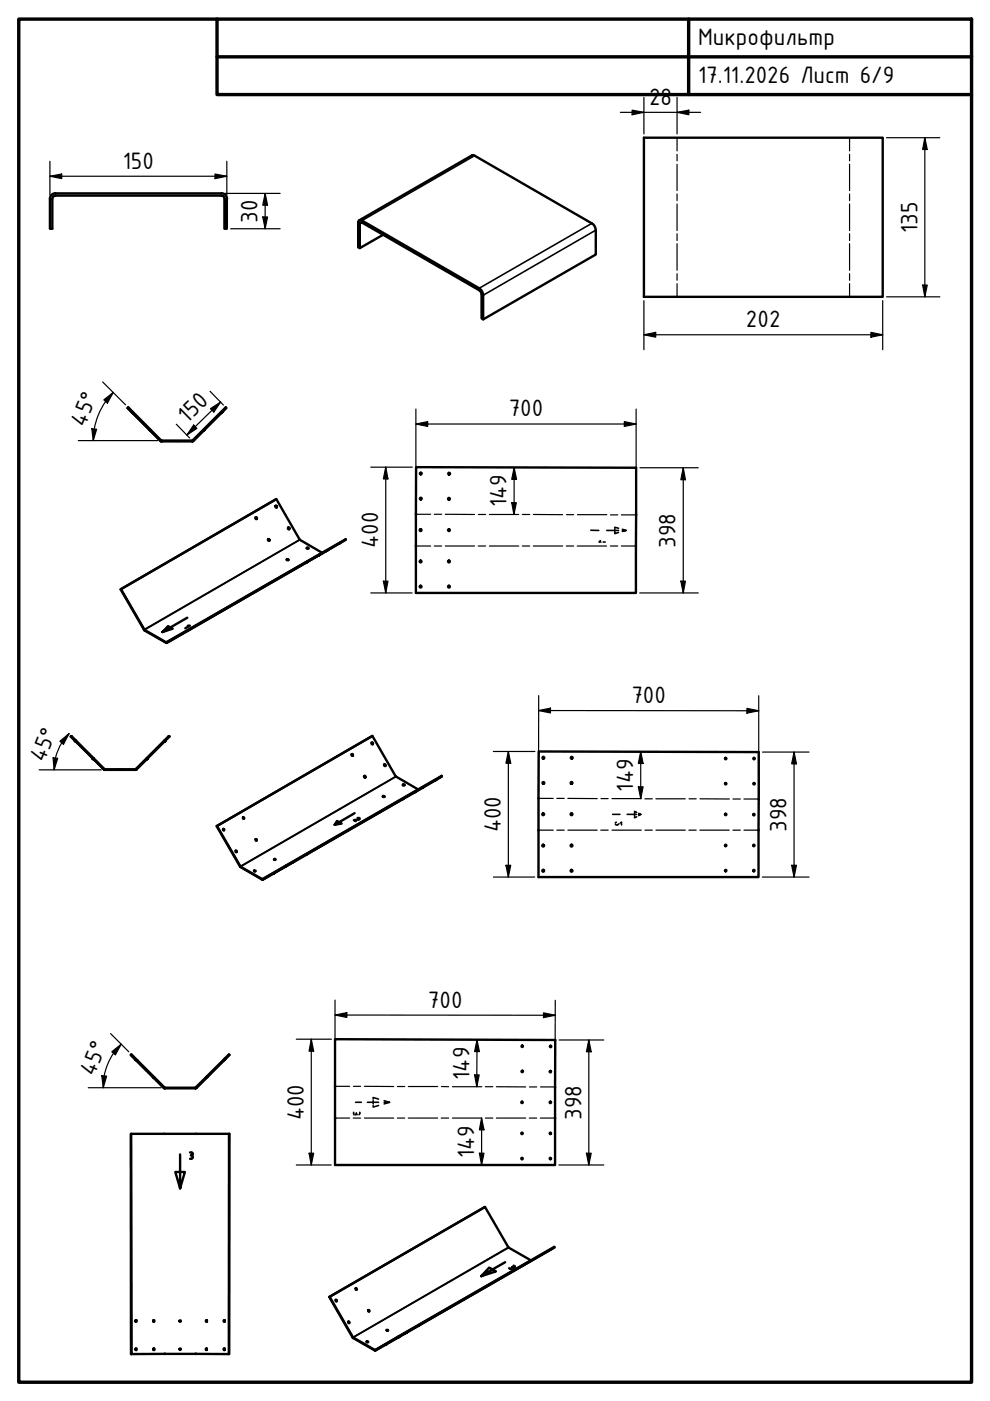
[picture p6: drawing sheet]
<svg xmlns="http://www.w3.org/2000/svg" width="210mm" height="297mm" viewBox="0 0 210 297" stroke-linecap="round" stroke-linejoin="round" font-family="sans-serif">
<defs><g id="words">
<g font-size="5.4">
<text x="148" y="9.6">Микрофильтр</text>
<text x="148" y="17.6">17.11.2026 Лист 6/9</text>
<text x="137.6" y="22.3">28</text>
<text x="26" y="35.8">150</text>
<text x="54.6" y="47.2" transform="rotate(-90 54.6 47.2)">30</text>
<text x="194.5" y="49.4" transform="rotate(-90 194.5 49.4)">135</text>
<text x="158.2" y="69.4">202</text>
<text x="39.7" y="89.9" transform="rotate(-44 39.7 89.9)">150</text>
<text x="107.9" y="88.3">700</text>
<text x="18" y="90.7" transform="rotate(-68 18 90.7)">45°</text>
<text x="107.4" y="107.6" transform="rotate(-90 107.4 107.6)">149</text>
<text x="80.2" y="116.2" transform="rotate(-90 80.2 116.2)">400</text>
<text x="143.3" y="116.1" transform="rotate(-90 143.3 116.1)">398</text>
<text x="133.9" y="149.1">700</text>
<text x="9.4" y="161.8" transform="rotate(-68 9.4 161.8)">45°</text>
<text x="134.2" y="167.9" transform="rotate(-90 134.2 167.9)">149</text>
<text x="106.2" y="176.5" transform="rotate(-90 106.2 176.5)">400</text>
<text x="166.8" y="176.4" transform="rotate(-90 166.8 176.4)">398</text>
<text x="90.7" y="213.6">700</text>
<text x="20" y="228.4" transform="rotate(-68 20 228.4)">45°</text>
<text x="99.5" y="228.9" transform="rotate(-90 99.5 228.9)">149</text>
<text x="64.4" y="237.5" transform="rotate(-90 64.4 237.5)">400</text>
<text x="123.3" y="237.4" transform="rotate(-90 123.3 237.4)">398</text>
<text x="100.5" y="245.5" transform="rotate(-90 100.5 245.5)">149</text>
</g>
</g></defs>
<!-- layer: Hidden (ISO) -->
<g fill="none" stroke="#000" stroke-width=".34">
<path d="M27.1 86.4l1.4 1.4M27.9 87.3h.1M27.9 87.2h.1M28 87.3l.2 .2zM28.1 87.6h.1M28.2 87.5h.1M29.3 88.5l2.7 2.8M31.7 91l-.1 .1M31.7 91h.1M31.8 91.1l.2 .2zM31.9 91.3h.1M32 91.3h.1"/>
<path d="M32.7 92l1.4 1.4h.2M37.3 93.4v.1M37.3 93.5v.1M37.7 93.4v.1M37.7 93.5v.1M42.3 92l-1.4 1.4h-.2M43 91.3l.2-.2zM43 91.3h.1M43.1 91.3h.1M43.3 91h.1M43.3 91l.1 .1M43.4 91v.1"/>
<path d="M45.8 88.5l-2.8 2.8M46.8 87.5h.1M46.8 87.4l.2-.1zM46.9 87.5v.1M47.1 87.2h.1M47.9 86.4l-1.4 1.4M125.3 112.4l1.7 .1M127.1 114.8l-.1 .1h.4M127.3 114.6l-.1 .1M127.9 114.9h.4M128.7 112.5h2.4M130.3 112v-.2l.8 .2"/>
<path d="M130.3 112.9v.2l.8-.2M130.3 112.2v.5M132 112.5h.8l-.8 .2M132 112.2l.8 .3M15.1 156.1l1.4 1.4M15.9 156.8l-.1 .2M16 157h-.1M16 156.9l.2 .2zM16 157l.2 .1zM16 156.9v.1M16.1 157.2h.1M16.2 157.1v.2l.1-.2"/>
<path d="M16.2 157.1l-.1 .1M17.2 158.1l2.8 2.8M33.7 158.1l-2.8 2.8M34.7 157.1h.1M34.8 157.1l.2-.1zM34.8 157.1v.1M34.8 157.2v.1M34.9 156.9l-.1 .2zM34.9 156.9l.1 .1zM35.1 156.9v.1M35.9 156.1l-1.4 1.4M19.6 160.7h.1"/>
<path d="M19.6 160.6h.1M19.8 160.7l.1 .2zM19.8 160.7h.1M19.8 160.7l-.1 .1M19.9 161h.1M19.9 160.9l.1 .1M20.7 161.7l1.4 1.4M22.1 163.1h.1M22.2 163.1h.1M25.3 163.1v.1M25.7 163.1h.1M25.7 163.2h.1"/>
<path d="M28.8 163.1h-.1M30.3 161.7l-1.5 1.4M31 160.9l.2-.2zM31 160.9h.1M31.1 161h-.1M31.2 160.7v.1M31.3 160.7h.1M129.9 172.7h1.5M130.5 174.7l.3 .2M130.7 174.3l-.2 .2M131.2 174.7l-.3 .2M131.5 174.5l.3-.2v.2"/>
<path d="M131.8 174.7v.2M133 172.7h2M134.5 172.2v-.2l.5 .2M134.5 173.2v.2l.5-.2M134.5 172.5v.4M135.4 172.7h.5l-.5 .2M135.4 172.5l.5 .2M27.8 223.6l1.4 1.4M28.7 224.5h.1M28.7 224.5h-.1M28.7 224.4l.2 .2zM28.7 224.4v.1"/>
<path d="M28.9 224.7v.1M29.9 225.7l2.9 2.8M32.4 228.3h.1M32.5 228.2l.2 .2zM32.5 228.2h.1M32.7 228.5h-.1M33.4 229.2l1.4 1.4M34.9 230.6h.1M38 230.6v.1M38.4 230.6v.1M41.4 230.6h.1M41.5 230.6h.1"/>
<path d="M43 229.2l-1.5 1.4M43.7 228.5h.1M43.8 228.2l-.1 .2zM43.9 228.2h.1M43.9 228.3h.1M46.5 225.7l-2.9 2.8M47.4 224.7h.1M47.5 224.7v.1M47.6 224.4l-.1 .2zM47.6 224.4h.1M47.7 224.5h.1M48.6 223.6l-1.4 1.4"/>
<path d="M75 236l.1 .4M75 235.8v.1M75.4 233.7h1.2M75.6 236.1l-.2 .3M75.6 236l.1 .3M76.3 236l-.2 .3M76.3 235.8v.1M77.9 233.7h2.4M79.1 233v-.3l1.2 .3M79.1 234.4v.3l1.2-.3M79.1 233.4v.6M81.4 233.7h1.2l-1.2 .3"/>
<path d="M81.4 233.4l1.2 .3M34.7 240.4h.1M34.8 240.4h.1M41.5 240.4h.1M41.6 240.4h.1M28.7 279.9h.1M28.8 279.9l-.1 .1M32.5 279.9h.1M32.6 279.9l-.2 .1M43.8 279.9l.1 .1M43.8 279.9h.1M47.6 279.9l.1 .1"/>
<path d="M47.6 279.9h.1M28.7 286.2h.1M28.7 280.1l.1 .1M28.7 285.9h.2M28.7 286.2h.2M28.7 280.2h.2M28.8 285.9l-.1 .1M32.4 286.2h.2M32.4 280.1l.2 .1M32.5 280.2h.1M32.6 286.2h.1M32.6 285.9l-.2 .1"/>
<path d="M43.7 285.9l.2 .1M43.7 286.2h.2M43.8 280.2h.1M43.9 286.2h-.1M43.9 280.1l-.1 .1M47.6 285.9l.1 .1M47.6 285.9h.1M47.6 286.2h.1M47.6 280.2h.1M47.7 286.2h-.1M47.7 280.1l-.1 .1"/>
</g>
<g fill="#000">
<circle cx="27.9" cy="87.3" r=".17"/>
<circle cx="31.9" cy="91.3" r=".17"/>
<circle cx="34.2" cy="93.4" r=".17"/>
<circle cx="43.1" cy="91.3" r=".17"/>
<circle cx="47.2" cy="87.3" r=".17"/>
<circle cx="34.8" cy="157.2" r=".17"/>
<circle cx="22.1" cy="163.1" r=".17"/>
<circle cx="22.2" cy="163.1" r=".17"/>
<circle cx="28.7" cy="163.1" r=".17"/>
<circle cx="31.1" cy="161" r=".17"/>
<circle cx="31.3" cy="160.6" r=".17"/>
<circle cx="29" cy="224.7" r=".17"/>
<circle cx="32.4" cy="228.3" r=".17"/>
<circle cx="32.7" cy="228.5" r=".17"/>
<circle cx="34.9" cy="230.6" r=".17"/>
<circle cx="43.6" cy="228.5" r=".17"/>
<circle cx="43.9" cy="228.3" r=".17"/>
<circle cx="47.4" cy="224.7" r=".17"/>
<circle cx="28.8" cy="279.9" r=".17"/>
<circle cx="43.8" cy="279.9" r=".17"/>
<circle cx="47.5" cy="279.9" r=".17"/>
<circle cx="32.6" cy="285.9" r=".17"/>
<circle cx="32.6" cy="286.2" r=".17"/>
<circle cx="43.8" cy="280.2" r=".17"/>
<circle cx="47.5" cy="286.2" r=".17"/>
<circle cx="47.5" cy="280.2" r=".17"/>
<circle cx="47.5" cy="285.9" r=".17"/>
</g>
<!-- layer: Visible (ISO) -->
<g fill="none" stroke="#000" stroke-width=".51">
<path d="M136.5 29.2h50.7v33.7h-50.7zM11.8 41h35.1M11.8 41a1.21 1.21 0 0 0-1.2 1.2v6.3h.5v-6.3a.7 .7 0 0 1 .7-.7h35.1a.7 .7 0 0 1 .7 .7v6.3h.5v-6.3M46.9 41a1.21 1.21 0 0 1 1.2 1.2M76.2 46.7l24-13.8 25.7 14.8 .4 1.1v5.2l-23.9 13.7M81.2 49.8l-4.9 2.8v-5.3l.3-.2 25.2 14.6 .3 .7v5.1l.3 .2v-5.1l-.2-.8-.4-.5-25-14.5-.5-.1a.47 .47 0 0 0-.4 .6v5.1l.4 .2M27.1 86.5h.1M27.1 86.4l7.1 7h6.6l7-7 .2 .1-7.1 7-6.7 .1-7.1-7.1zM27.2 86.4l-.1 .1 7.2 7.1M27.9 87.3l.3 .3zM27.9 87.3l.2 .3zM31.6 91.1l.3 .2z"/>
<path d="M43.1 91.3l.3-.2zM46.9 87.5l.3-.2zM47.8 86.4l.1 .1-7.2 7.1M47.9 86.5h.1M88.2 99l46.7 .2-.1 26.5h-46.6zM54.2 109.7l.2 .1v.3M56.9 114.3l.2 .1v.2a.18 .18 0 0 1-.3-.1 .18 .18 0 0 1 .2-.2 .18 .18 0 0 1 .1 .2v.2M58.4 107.3h.2v.3a.18 .18 0 0 1-.2-.2 .18 .18 0 0 1 .2-.2 .18 .18 0 0 1 .1 .3l-.1 .1M58.6 105.8l-33 19.2M60.8 118.7h.4M61.1 111.9l.2 .1v.2a.18 .18 0 0 1-.3-.2 .18 .18 0 0 1 .2-.2 .18 .18 0 0 1 .2 .3l-.1 .1M64.9 119.3l.3-.2z"/>
<path d="M65.1 116.3h.3M65.1 116.1h.3v.2h-.3zM67.5 117.8l.4-.2zM68.3 117.2l-4.8-2.8-4.9-8.6-32.9 19.1 4.9 8.6 4.7 2.7 38-21.9-4.9 3-33.1 19M69.1 116.8l.4-.1zM71.8 115.3l.3-.2zM73.3 114.4l-33 19.1M25.7 124.9l4.9 8.7 4.7 2.7M39.7 131l-3.6 2 .5 .3-2.2 .7 1.7-1-.5-.3-1.2 1.3M39.8 132.7h.5l-1 .5M40.2 133.3l.1 .2-5 2.8M15 156.2l.2-.1 7.1 7h6.5l7-7 .1 .1-7.1 7h-6.8z"/>
<path d="M15 156.2h.1M15.2 156.1l-.1 .1 7.2 7M15.8 157l.3 .2zM15.9 157l.3 .3zM34.8 157.2l.2-.2zM35 157h.1l-.3 .2 .3-.2-.3 .2zM35.8 156.1l.1 .1-7.2 7M35.9 156.2h.1M74.5 159.9l.3 .1v.3M78.8 157.5l.2 .1v.2M79 156l-33.1 19.2M114.2 159.3l46.7 .2-.1 26.5h-46.6z"/>
<path d="M19.6 160.7l.3 .3zM19.7 160.8l.2 .2zM31.1 160.9l-.1 .1 .2-.2zM31.3 160.8l-.2 .2zM46 175.1l4.9 8.6 4.8 2.8M47.3 175.8h.2v.3M51.5 173.3l.2 .1v.2M54.2 178h.2v.3M75.2 172.4l-3.3 1.9 .5 .3-1.4 .3 .9-.6-.4-.2-.5 .8M75.8 173.4a.23 .23 0 0 1 .3 0 .23 .23 0 0 1 .1 .3l-1.2 .2 .4 .2M77.2 164.5l.2 .1v.3M81.2 168.8h.2l.1 .1-.3 .1z"/>
<path d="M81.2 168.9h.3M81.4 162.1l.3 .1v.2M85.3 169.5l.3-.2zM85.4 166.4l.3-.1 .1 .1-.3 .1zM85.4 166.5h.4M88 167.9l.3-.1zM88.7 167.4l-4.8-2.8-4.9-8.6-33 19.1 5 8.7 4.7 2.6 37.9-21.9 .1 .1-4.9 2.9M89.5 167l.3-.1zM92.2 165.5l.3-.2zM93.7 164.6l-38 21.9M50 180.4l.1 .1v.2M53.9 184.7h.2"/>
<path d="M57.9 185.2l.3-.1zM58.1 182.3h.3M60.5 183.7l.3-.2zM60.6 183.5l.1 .2-5 2.8M62.1 182.8l.3-.1zM64.8 181.3l.3-.2zM27.7 223.7l.2-.1 7.1 7h6.5l7-7 .1 .1-7.1 7h-6.7zM27.7 223.7h.1M27.9 223.6l-.1 .1 7.2 7M28.6 224.5l.3 .3zM28.7 224.5l.2 .3zM32.4 228.3l.2 .2z"/>
<path d="M43.9 228.3l-.2 .2zM44 228.3l-.3 .2zM47.7 224.5l-.2 .3zM48.5 223.6l.1 .1-7.2 7M48.6 223.7h.1M71 220.3l46.7 .2v26.5h-46.7zM27.8 240.4v46.7h.1M38.2 244.8v3.7h1l-1 3.5v-3.5h-1l1 3.5M40.3 244.3l.6 .2v.3l-.3 .1M40.3 245.7h.2M40.5 244.9h.1M40.5 245a.36 .36 0 0 1 .4 .3 .36 .36 0 0 1-.4 .4"/>
<path d="M48.6 240.4l-.1 46.7M102.8 255.9l-33 19.1M28.8 279.9v.3M32.6 279.9v.3M43.7 279.9h.2l-.1 .3-.2-.1zM43.8 279.9v.3M47.6 279.9v.3M69.9 274.9l4.9 8.7 4.8 2.7M71.2 275.6l.1 .3M75.4 273.2l.2 .1v.2M78.1 277.8l.2 .1-.1 .2M107.1 267.6l-2.7 1.5 .8 .5-3.2 1 2.4-1.5-.7-.3-1.7 1.8"/>
<path d="M108.6 268.6a.24 .24 0 0 1 .1 .4 .24 .24 0 0 1-.4 0l-.4-.1M108.9 268.3l.3 .3-.5 .1M112.6 267.2l-4.8-2.8-5-8.5-32.9 19 4.9 8.6 4.7 2.7 38-21.8 .1 .1-5 2.8M117.6 264.5l-38 21.8M28.8 285.9v.3M32.6 285.9v.3M34.8 287h.2l-7.1 .1-.1-46.7h20.8l-.1 46.7-7.1-.1M35 287h6.4M41.4 287h.2M43.8 285.9v.3M47.5 285.9h.1v.3h-.1zM47.6 285.9v.3"/>
<path d="M73.8 280.2l.2 .2v.1M77.8 284.4l.3 .2h-.3zM77.8 284.6h.2M81.8 285.1l.2-.2zM82 282l.3 .1h-.2zM82 282.1h.3M84.4 283.5l.3-.1zM84.5 283.4v.1l-4.9 2.8M86 282.6l.3-.1zM88.6 281.1l.3-.1z"/>
<circle cx="54.3" cy="109.9" r=".17"/>
<circle cx="61" cy="118.6" r=".17"/>
<circle cx="89.2" cy="119" r=".19"/>
<circle cx="89.2" cy="112.4" r=".19"/>
<circle cx="89.2" cy="105.7" r=".19"/>
<circle cx="89.2" cy="100.4" r=".19"/>
<circle cx="95.2" cy="119" r=".19"/>
<circle cx="95.2" cy="112.4" r=".19"/>
<circle cx="95.2" cy="105.8" r=".19"/>
<circle cx="95.2" cy="100.4" r=".19"/>
<circle cx="89.2" cy="124.4" r=".19"/>
<circle cx="95.2" cy="124.4" r=".19"/>
<circle cx="78.9" cy="157.6" r=".19"/>
<circle cx="47.4" cy="175.9" r=".15"/>
<circle cx="51.6" cy="173.4" r=".15"/>
<circle cx="54.3" cy="178.1" r=".15"/>
<circle cx="74.7" cy="160.1" r=".19"/>
<circle cx="77.4" cy="164.7" r=".19"/>
<circle cx="81.6" cy="162.2" r=".18"/>
<circle cx="115.2" cy="179.3" r=".19"/>
<circle cx="115.2" cy="172.6" r=".19"/>
<circle cx="115.2" cy="166" r=".19"/>
<circle cx="115.2" cy="160.7" r=".19"/>
<circle cx="121.2" cy="179.3" r=".19"/>
<circle cx="121.2" cy="172.6" r=".19"/>
<circle cx="121.2" cy="166" r=".19"/>
<circle cx="121.2" cy="160.7" r=".19"/>
<circle cx="153.9" cy="179.2" r=".15"/>
<circle cx="153.9" cy="160.8" r=".15"/>
<circle cx="153.9" cy="166.2" r=".15"/>
<circle cx="153.9" cy="172.7" r=".15"/>
<circle cx="159.8" cy="179.2" r=".15"/>
<circle cx="159.8" cy="172.7" r=".15"/>
<circle cx="159.9" cy="160.8" r=".15"/>
<circle cx="159.9" cy="166.2" r=".15"/>
<circle cx="50.1" cy="180.5" r=".15"/>
<circle cx="54" cy="184.6" r=".15"/>
<circle cx="58.3" cy="182.2" r=".13"/>
<circle cx="115.2" cy="184.6" r=".19"/>
<circle cx="121.2" cy="184.6" r=".19"/>
<circle cx="153.9" cy="184.6" r=".15"/>
<circle cx="159.8" cy="184.6" r=".15"/>
<circle cx="110.7" cy="233.7" r=".15"/>
<circle cx="110.7" cy="221.8" r=".15"/>
<circle cx="110.7" cy="227.2" r=".15"/>
<circle cx="116.7" cy="227.2" r=".15"/>
<circle cx="116.7" cy="233.7" r=".15"/>
<circle cx="116.7" cy="221.9" r=".15"/>
<circle cx="110.7" cy="240.3" r=".15"/>
<circle cx="110.7" cy="245.6" r=".15"/>
<circle cx="116.7" cy="240.3" r=".15"/>
<circle cx="116.7" cy="245.6" r=".15"/>
<circle cx="71.3" cy="275.8" r=".15"/>
<circle cx="75.5" cy="273.3" r=".15"/>
<circle cx="78.2" cy="277.9" r=".15"/>
<circle cx="28.9" cy="280.1" r=".15"/>
<circle cx="28.9" cy="286.1" r=".15"/>
<circle cx="32.7" cy="286.1" r=".15"/>
<circle cx="32.7" cy="280" r=".15"/>
<circle cx="38.2" cy="286.1" r=".15"/>
<circle cx="38.2" cy="280.1" r=".15"/>
<circle cx="43.7" cy="286.1" r=".15"/>
<circle cx="47.5" cy="280.1" r=".15"/>
<circle cx="73.9" cy="280.4" r=".15"/>
</g>
<!-- layer: Visible Narrow (ISO) -->
<g fill="none" stroke="#000" stroke-width=".34">
<path d="M100.6 33l-23.8 13.8v.4l-.5 .3-.4-.2M125.5 47.4l-23.9 13.7v.4M126.3 48.8l-23.9 13.8-.3-.2M63.5 114.4l-33 19.1M63.6 114.5l-33 19v.2M68.2 117.2l-33 19v.1M68.4 117.3l-33.1 19v-.1M83.9 164.6l-33 19.1M84 164.7l-33 19.1M88.6 167.4l-33 19v.1M88.8 167.5l-33.1 19v-.1M107.8 264.4l-33 19.2"/>
<path d="M107.9 264.5l-33 19.1v.1M112.5 267.2l-33 19v.1M112.6 267.3l-33.1 18.9"/>
</g>
<!-- layer: Bend Centerline (ISO) -->
<g fill="none" stroke="#000" stroke-width=".25">
<path d="M143.6 29.2v2.8M143.6 32.7v1.4M143.6 34.8v5.6M180.1 29.2v2.8M180.1 32.7v1.4M180.1 34.8v5.6M143.6 41.1v1.4M143.6 43.3v5.6M143.6 49.6v1.4M143.6 51.7v5.6M143.6 58v1.4M180.1 41.1v1.4"/>
<path d="M180.1 43.3v5.6M180.1 49.6v1.4M180.1 51.7v5.6M180.1 58v1.4M143.6 60.1v2.8M180.1 60.1v2.8M88.2 115.8h3.1M88.2 109h3.1M92.1 115.8h1.5M92.1 109h1.5M94.4 115.8h6.2M94.4 109l6.2 .1"/>
<path d="M101.4 115.8h1.6M101.4 109.1h1.6M103.8 115.8h6.2M103.8 109.1h6.2M110.7 115.8h1.6M110.7 109.1h1.6M113.1 115.8h6.2M113.1 109.1h6.2M120.1 115.8h1.5M120.1 109.1h1.5M122.4 115.8h6.2M122.4 109.1h6.3"/>
<path d="M129.4 115.8h1.6M129.4 109.2h1.6M131.7 115.8h3.1M131.7 109.2h3.2M114.2 176h3.1M114.2 169.3h3.1M118.1 176h1.5M118.1 169.3h1.5M120.4 176h6.2M120.4 169.3h6.2M127.4 176h1.5M127.4 169.3h1.5"/>
<path d="M129.8 176h6.2M129.8 169.3h6.2M136.7 176h1.6M136.7 169.4h1.6M139.1 176h6.2M139.1 169.4h6.2M146 176h1.6M146.1 169.4h1.5M148.4 176h6.2M148.4 169.4h6.2M155.4 176h1.6M155.4 169.4h1.6"/>
<path d="M157.7 176h3.1M157.7 169.4h3.2M71 237.1h3.1M71 230.3h3.1M74.9 237.1h1.6M74.9 230.3h1.6M77.3 237.1h6.2M77.3 230.3l6.2 .1M84.2 237.1h1.6M84.2 230.4h1.6M86.6 237.1h6.2M86.6 230.4h6.2"/>
<path d="M93.6 237.1h1.5M93.6 230.4h1.5M95.9 237.1h6.2M95.9 230.4h6.3M102.9 237.1h1.6M102.9 230.4h1.6M105.2 237.1h6.3M105.2 230.4h6.3M112.2 237.1h1.6M112.3 230.4h1.5M114.6 237.1h3.1M114.6 230.4h3.1"/>
</g>
<!-- layer: Border (ISO) -->
<path d="M4 4h202v289.1h-202zM46 4v16.1h160M46 12.1h160M146 4v16.1" fill="none" stroke="#000" stroke-width=".72"/>
<!-- layer: Dimension (ISO) -->
<g fill="none" stroke="#000" stroke-width=".25">
<path d="M10.6 37.4l2.5-.5v1zM10.6 37.4h37.5M10.6 34.2v7.2M45.6 36.9l2.5 .5-2.5 .5zM48.1 34.2v7.2M131.5 23.8h17M134 23.4l2.5 .4-2.5 .5zM136.5 20.6v7.8M143.6 23.8l2.4-.4v.9zM143.6 20.6v7.8M188 29.2h11.3M196.1 29.2l.5 2.5h-1z"/>
<path d="M196.1 29.2v33.7M47.7 41h11.7M48.9 48.5h10.5M55.7 46h1l-.5 2.5zM56.2 41l.5 2.5h-1zM56.2 41v7.5M136.5 71l2.5-.5v1zM136.5 63.7v10.5M136.5 71h50.7M184.7 70.5l2.5 .5-2.5 .5zM187.2 63.7v10.5M188 62.9h11.3"/>
<path d="M195.6 60.4h1l-.5 2.5zM16.6 93.4h16.9M19.5 90.9l1 .1-.7 2.4zM21.8 81l4.8 4.8M22 84.8l2-1.6-1.2 2.3zM22.4 85.1a14.5 14.5 0 0 0-2.4 5.8l-.2 2.5M24 83.2l-1.6 1.9M37.4 89.9l2.8 3M41.1 90.1l.6 .7-2.1 1.4zM44.5 83l2.9 2.9M44.6 86.6l2.2-1.4-1.5 2.2zM46.8 85.2l-7.2 7"/>
<path d="M78.6 99h8.8M81.8 99l.5 2.5h-1zM81.8 99v26.7M88.2 89.9l2.5-.5v1zM88.2 89.9h46.7M88.2 86.7v24.9M109 99.1l.5 2.5h-1zM109 99.1v10M132.4 89.4l2.5 .5-2.5 .5zM134.9 86.7v25M135.7 99.2h12.3M144.9 99.2l.4 2.5h-.9z"/>
<path d="M144.9 99.2v26.5M108.5 106.6h1l-.5 2.5zM78.6 125.7h8.8M81.3 123.2h1l-.5 2.5zM135.6 125.7h12.4M144.4 123.2h.9l-.4 2.5zM12.7 157.2l1.9-1.7-1.1 2.3zM13.1 157.5l-.8 1.5-.5 1.7M14.6 155.5l-1.5 2M104.6 159.3h8.8M107.8 159.3l.5 2.5h-1zM107.8 159.3v26.7"/>
<path d="M114.2 150.7l2.5-.6v1.1zM114.2 150.7h46.7M114.2 147.5v21.1M135.8 159.4l.6 2.5h-1.1zM135.8 159.4v9.9M158.4 150.2l2.5 .5-2.5 .5zM160.9 147.5v21.2M161.7 159.5h9.8M168.4 159.5l.5 2.5h-1zM168.4 159.5v26.5M8.3 163.2h13.2M11.3 160.7l.9 .1-.7 2.4z"/>
<path d="M11.7 160.7l-.2 2.5M135.3 166.8h1.1l-.6 2.5zM104.6 186h8.8M107.3 183.5h1l-.5 2.5zM161.6 186h9.9M167.9 183.5h1l-.5 2.5zM23.5 219.1l3.8 3.9M71 215.2l2.5-.5v1zM71 215.2l46.7 .1M71 212v17.6M115.2 214.7l2.5 .6-2.5 .5zM117.7 212.1v17.6"/>
<path d="M18.7 230.6h15.5M21.6 228.1l1 .1-.7 2.4zM22.1 228.1l-.2 2.5M23.7 223l2-1.6-1.2 2.2zM25.7 221.4a12.6 12.6 0 0 0-3.2 5.3l-.4 1.4M62.8 220.3h7.5M66 220.3l.5 2.6h-1zM66 220.3v26.7M100.6 227.9h1l-.5 2.5zM101.1 220.5l.5 2.5h-1zM101.1 220.5v9.9M102.1 237.1l.5 2.5h-1z"/>
<path d="M102.1 237.1v9.9M118.5 220.5h9.5M124.8 220.5l.5 2.5h-1zM124.8 220.5v26.5M62.8 247h7.4M65.5 244.5h1l-.5 2.5zM101.6 244.5h1l-.5 2.5zM118.5 247h9.5M124.3 244.5h1l-.5 2.5z"/>
</g>
<g fill="#000">
<path d="M10.6 37.4l2.5-.5v1zM45.6 36.9l2.5 .5-2.5 .5zM134 23.4l2.5 .4-2.5 .5zM143.6 23.8l2.4-.4v.9zM196.1 29.2l.5 2.5h-1zM55.7 46h1l-.5 2.5zM56.2 41l.5 2.5h-1zM136.5 71l2.5-.5v1zM184.7 70.5l2.5 .5-2.5 .5zM195.6 60.4h1l-.5 2.5zM19.5 90.9l1 .1-.7 2.4zM22 84.8l2-1.6-1.2 2.3z"/>
<path d="M41.1 90.1l.6 .7-2.1 1.4zM44.6 86.6l2.2-1.4-1.5 2.2zM88.2 89.9l2.5-.5v1zM132.4 89.4l2.5 .5-2.5 .5zM81.8 99l.5 2.5h-1zM108.5 106.6h1l-.5 2.5zM109 99.1l.5 2.5h-1zM144.9 99.2l.4 2.5h-.9zM81.3 123.2h1l-.5 2.5zM144.4 123.2h.9l-.4 2.5zM12.7 157.2l1.9-1.7-1.1 2.3zM114.2 150.7l2.5-.6v1.1z"/>
<path d="M158.4 150.2l2.5 .5-2.5 .5zM11.3 160.7l.9 .1-.7 2.4zM107.8 159.3l.5 2.5h-1zM135.3 166.8h1.1l-.6 2.5zM135.8 159.4l.6 2.5h-1.1zM168.4 159.5l.5 2.5h-1zM107.3 183.5h1l-.5 2.5zM167.9 183.5h1l-.5 2.5zM71 215.2l2.5-.5v1zM115.2 214.7l2.5 .6-2.5 .5zM21.6 228.1l1 .1-.7 2.4zM23.7 223l2-1.6-1.2 2.2z"/>
<path d="M66 220.3l.5 2.6h-1zM100.6 227.9h1l-.5 2.5zM101.1 220.5l.5 2.5h-1zM102.1 237.1l.5 2.5h-1zM124.8 220.5l.5 2.5h-1zM65.5 244.5h1l-.5 2.5zM101.6 244.5h1l-.5 2.5zM124.3 244.5h1l-.5 2.5z"/>
</g>
<use href="#words"/>
</svg>
